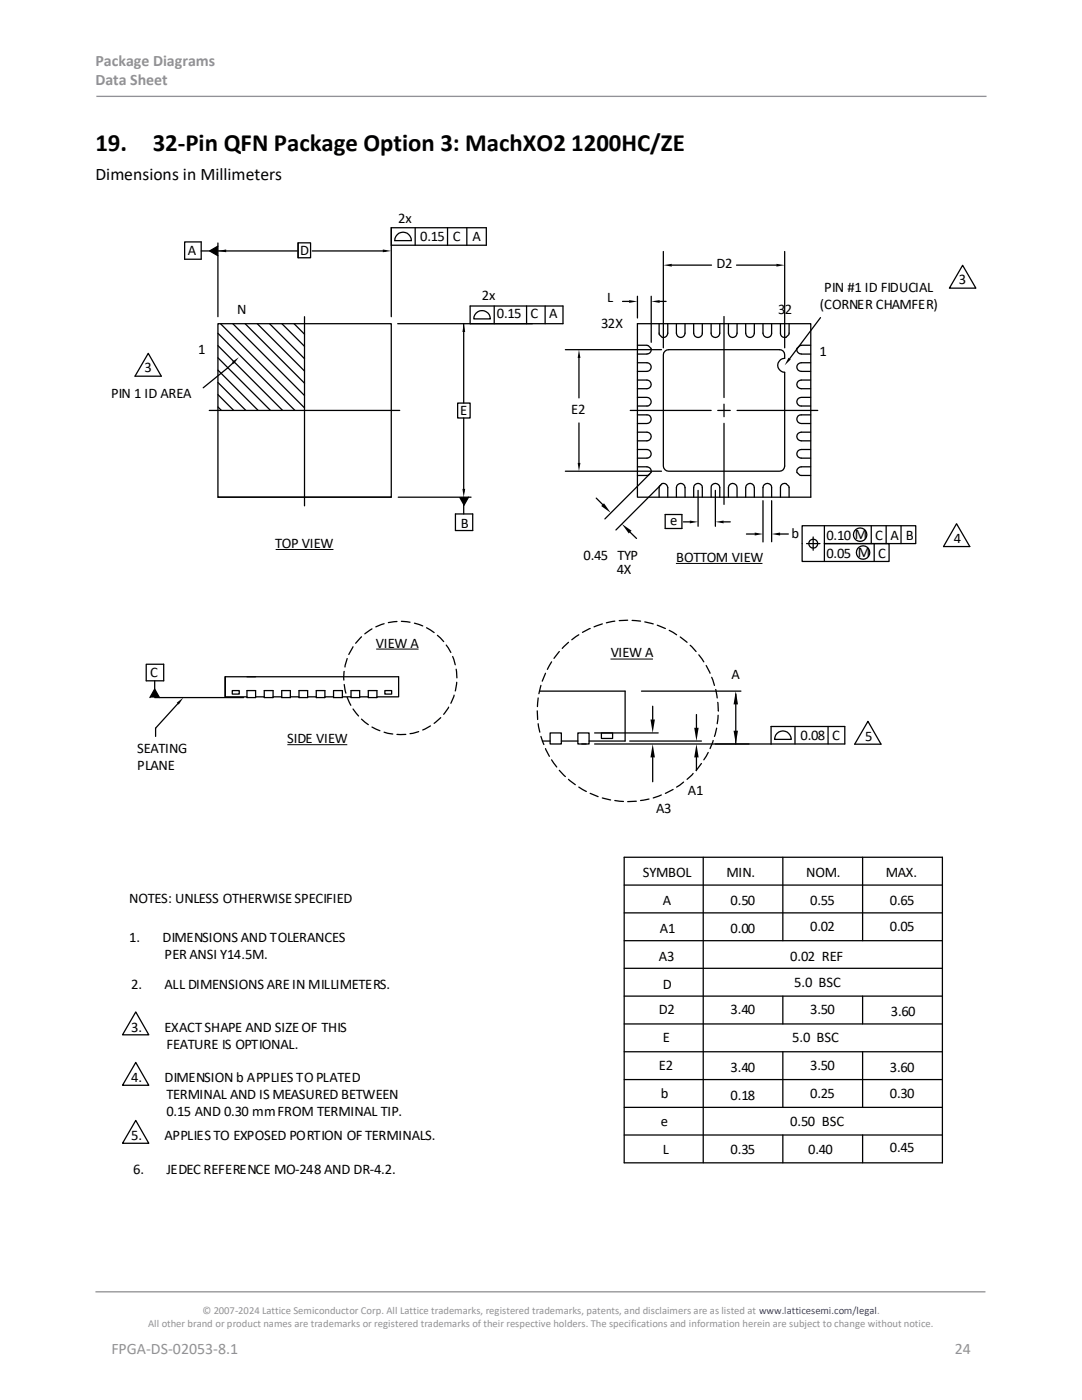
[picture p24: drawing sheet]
<svg xmlns="http://www.w3.org/2000/svg" width="216mm" height="279mm" viewBox="0 0 216 279" stroke-linecap="round" stroke-linejoin="round" font-family="sans-serif">
<defs><g id="words">
<g font-size="5">
<text x="19" y="30.1">19.</text>
<text x="30.5" y="30.1">32-Pin QFN Package Option 3: MachXO2 1200HC/ZE</text>
</g>
<text font-size="3.5" x="19" y="35.9">Dimensions in Millimeters</text>
<g font-size="3.2" fill="#919195">
<text x="19" y="13.2">Package Diagrams</text>
<text x="19" y="17.1">Data Sheet</text>
<text x="22.2" y="270.2">FPGA-DS-02053-8.1</text>
<text x="190.5" y="270.2">24</text>
</g>
<g font-size="2.9">
<text x="79.5" y="44.4">2x</text>
<text x="37.5" y="50.8">A</text>
<text x="59.9" y="50.8">D</text>
<text x="83.9" y="48">0.15</text>
<text x="90.4" y="48">C</text>
<text x="94.3" y="48">A</text>
<text x="143" y="53.4">D2</text>
<text x="96.2" y="60">2x</text>
<text x="164.5" y="58.3">PIN #1 ID FIDUCIAL</text>
<text x="191.3" y="56.8">3</text>
<text x="47.3" y="62.7">N</text>
<text x="99.2" y="63.5">0.15</text>
<text x="105.9" y="63.5">C</text>
<text x="109.6" y="63.5">A</text>
<text x="120" y="65.5">32X</text>
<text x="121.1" y="60.4">L</text>
<text x="155.3" y="62.7">32</text>
<text x="163.6" y="61.7">(CORNER CHAMFER)</text>
<text x="39.6" y="70.7">1</text>
<text x="163.5" y="71.1">1</text>
<text x="28.8" y="74.3">3</text>
<text x="22.2" y="79.5">PIN 1 ID AREA</text>
<text x="91.8" y="82.8">E</text>
<text x="114" y="82.6">E2</text>
<text x="91.9" y="105.3">B</text>
<text x="133.7" y="104.7">e</text>
<text x="157.9" y="107.3">b</text>
<text x="164.9" y="107.7">0.10 M</text>
<text x="174.6" y="107.7">C</text>
<text x="177.7" y="107.7">A</text>
<text x="180.7" y="107.7">B</text>
<text x="54.9" y="109.3">TOP VIEW</text>
<text x="116.4" y="111.7">0.45 TYP</text>
<text x="134.9" y="112.1">BOTTOM VIEW</text>
<text x="164.9" y="111.3">0.05 M</text>
<text x="175.2" y="111.3">C</text>
<text x="190.3" y="108.3">4</text>
<text x="123.1" y="114.5">4X</text>
<text x="75" y="129.2">VIEW A</text>
<text x="121.9" y="131.2">VIEW A</text>
<text x="30" y="135.2">C</text>
<text x="145.9" y="135.6">A</text>
<text x="57.3" y="148.3">SIDE VIEW</text>
<text x="159.7" y="147.7">0.08</text>
<text x="166.1" y="147.7">C</text>
<text x="172.7" y="147.9">5</text>
<text x="27.4" y="150.2">SEATING</text>
<text x="27.4" y="153.6">PLANE</text>
<text x="137.3" y="158.7">A1</text>
<text x="130.9" y="162.3">A3</text>
<text x="128.3" y="175">SYMBOL</text>
<text x="145" y="175">MIN.</text>
<text x="160.9" y="175">NOM.</text>
<text x="176.8" y="175">MAX.</text>
<text x="25.8" y="180.2">NOTES: UNLESS OTHERWISE SPECIFIED</text>
<text x="132.3" y="180.6">A</text>
<text x="145.8" y="180.6">0.50</text>
<text x="161.7" y="180.6">0.55</text>
<text x="161.7" y="185.7">0.02</text>
<text x="177.6" y="180.6">0.65</text>
<text x="177.6" y="185.7">0.05</text>
<text x="25.8" y="188">1.</text>
<text x="32.4" y="188">DIMENSIONS AND TOLERANCES</text>
<text x="32.8" y="191.4">PER ANSI Y14.5M.</text>
<text x="131.5" y="191.7">A3</text>
<text x="131.7" y="186.1">A1</text>
<text x="145.8" y="186.1">0.00</text>
<text x="157.7" y="191.7">0.02 REF</text>
<text x="26.2" y="197.3">2.</text>
<text x="32.8" y="197.3">ALL DIMENSIONS ARE IN MILLIMETERS.</text>
<text x="132.3" y="197.3">D</text>
<text x="158.5" y="196.9">5.0 BSC</text>
<text x="131.5" y="202.5">D2</text>
<text x="145.8" y="202.5">3.40</text>
<text x="161.7" y="202.5">3.50</text>
<text x="177.8" y="202.7">3.60</text>
<text x="26.2" y="205.9">3.</text>
<text x="32.8" y="205.9">EXACT SHAPE AND SIZE OF THIS</text>
<text x="33.2" y="209.3">FEATURE IS OPTIONAL.</text>
<text x="132.3" y="208">E</text>
<text x="158.1" y="208">5.0 BSC</text>
<text x="26.2" y="216">4.</text>
<text x="32.8" y="216">DIMENSION b APPLIES TO PLATED</text>
<text x="131.5" y="213.6">E2</text>
<text x="145.8" y="214">3.40</text>
<text x="161.7" y="213.6">3.50</text>
<text x="177.6" y="214">3.60</text>
<text x="33.2" y="219.4">TERMINAL AND IS MEASURED BETWEEN</text>
<text x="131.9" y="219.2">b</text>
<text x="145.8" y="219.6">0.18</text>
<text x="161.7" y="219.2">0.25</text>
<text x="177.6" y="219.2">0.30</text>
<text x="26.2" y="227.5">5.</text>
<text x="32.8" y="227.5">APPLIES TO EXPOSED PORTION OF TERMINALS.</text>
<text x="33.2" y="222.8">0.15 AND 0.30 mm FROM TERMINAL TIP.</text>
<text x="131.9" y="224.8">e</text>
<text x="157.7" y="224.8">0.50 BSC</text>
<text x="132.3" y="230.3">L</text>
<text x="145.8" y="230.3">0.35</text>
<text x="161.3" y="230.3">0.40</text>
<text x="177.6" y="229.9">0.45</text>
<text x="26.6" y="234.3">6.</text>
<text x="33.2" y="234.3">JEDEC REFERENCE MO-248 AND DR-4.2.</text>
</g>
<g font-size="2.1" fill="#919195">
<text x="40.4" y="262.3">© 2007-2024 Lattice Semiconductor Corp. All Lattice trademarks, registered trademarks, patents, and disclaimers are as listed at www.latticesemi.com/legal.</text>
<text x="29.6" y="264.9">All other brand or product names are trademarks or registered trademarks of their respective holders. The specifications and information herein are subject to change without notice.</text>
</g>
</g></defs>
<path d="M19.2 19.2h177.6M19 257.8h177.6" fill="none" stroke="#919195" stroke-width=".26"/>
<g fill="none" stroke="#000" stroke-width=".25">
<path d="M36.8 48.3h3.3v3.4h-3.3zM40.1 50.1h1.7M43.5 49.1l-1.7 1 1.7 .9M43.5 48.5v14.7M43.5 50.1h15.8M59.5 48.5h2.5v2.9h-2.5zM59.5 48.5v2.9M62.3 50.1h14.7M78.1 48.9h18.9v-3.5h-18.9v17.8M79.2 46.8a1.65 1.65 0 0 1 1.9-.3 1.65 1.65 0 0 1 1 1.5h-3.3v-.4zM82.8 45.4v3.5M89.3 45.4v3.5"/>
<path d="M93.2 45.4v3.5M127.2 59.1v4.4M129.9 59.1v9.2M132.4 50.2v19.2M134.1 52.9h7.9M147 52.9h7.9M156.6 50.2v19.2M192.1 52.9l2.6 4.6h-5.3zM29.6 70.5l2.6 4.6h-5.3zM43.5 78.8l3.1 3.1M43.5 76.3l5.6 5.6M43.5 73.9l8 8"/>
<path d="M43.5 71.4l10.5 10.5M43.5 69l12.9 12.9M43.5 66.5l15.4 15.4M43.5 64.6h34.6v34.6h-34.6zM44 64.6l16.8 16.8M46.5 72.5l-6 4.9M46.5 64.6l14.3 14.3M48.9 64.6l11.9 11.9M51.3 64.6l9.5 9.4M53.8 64.6l7 7M56.2 64.6l4.6 4.5M58.7 64.6l2.1 2.1"/>
<path d="M60.8 63.2v37.8M79.4 64.6h32.9v-3.5h-18.5v3.5M92.5 64.6v15.8M95 62.5a1.65 1.65 0 0 1 1.8-.4 1.65 1.65 0 0 1 1 1.5h-3.3l.1-.4zM98.6 61.1v3.5M105.1 61.1v3.5M108.8 61.1v3.5M112.8 69.8h19.2M115.5 71.4v8M124.2 60.2h1.3M127.2 64.6h34.6v34.6h-34.6zM127.2 72.4h1.9a.86 .86 0 0 1 .8 .9 .86 .86 0 0 1-.8 .8h-1.9"/>
<path d="M127.2 75.8h1.9a.86 .86 0 0 1 .8 .9 .86 .86 0 0 1-.8 .9h-1.9M127.2 79.3h1.9a.86 .86 0 0 1 .8 .9 .86 .86 0 0 1-.8 .8h-1.9M127.2 68.9h1.9M127.2 70.7h1.9M129.1 68.9l.3 .1 .5 .5a.83 .83 0 0 1-.8 1.1M131.5 64.6l.1 2.2 .5 .5a.88 .88 0 0 0 1.1-.8v-1.9M131.6 60.2h1.3M132.7 70.1l.7-.3h22.1a1 1 0 0 1 1.1 1v.7a1.4 1.4 0 0 0-1.4 1.4 1.4 1.4 0 0 0 1.4 1.4v18.7a1 1 0 0 1-1.1 1h-22.1a1.07 1.07 0 0 1-1-1v-22.2zM135 64.6v1.9a.86 .86 0 0 0 .8 .9 .86 .86 0 0 0 .9-.9v-1.9M138.4 64.6v1.9a.86 .86 0 0 0 .9 .9 .86 .86 0 0 0 .8-.9v-1.9M141.9 64.6v1.9a.86 .86 0 0 0 .9 .9 .86 .86 0 0 0 .8-.9v-1.9M144.5 63.2v16.1"/>
<path d="M145.3 64.6v1.9a.86 .86 0 0 0 .9 .9 .86 .86 0 0 0 .9-.9v-1.9M148.8 64.6v1.9a.86 .86 0 0 0 .9 .9 .86 .86 0 0 0 .8-.9v-1.9M152.2 64.6v1.9a.86 .86 0 0 0 .9 .9 .86 .86 0 0 0 .9-.9v-1.9M155.7 64.6v1.9a.83 .83 0 0 0 1.1 .8l.6-.5 .1-2.2M159.9 68.9l-.3 .1-.6 .5a.83 .83 0 0 0 .9 1.1M159.9 68.9h1.8M159.9 70.7h1.8M161.7 79.3h-1.8a.86 .86 0 0 0-.9 .9 .86 .86 0 0 0 .9 .8h1.8M161.7 75.8h-1.8a.86 .86 0 0 0-.9 .9 .86 .86 0 0 0 .9 .9h1.8M161.7 72.4h-1.8a.86 .86 0 0 0-.9 .9 .86 .86 0 0 0 .9 .8h1.8M163.7 63.4l-6.1 8.2M41.8 81.9h38"/>
<path d="M43.5 99.2h34.6M43.5 81.2l.7 .7M79.5 99.2h14.5M91.3 80.4h2.5v3h-2.5zM92.5 83.4v14.8M92.5 99.2v3.4M93.5 99.2l-1 1.7M112.8 94h19.2M115.5 84.4v8M119 99.4l1.3 1.3M125.8 81.9h16.1M127.2 82.8h1.9a.86 .86 0 0 1 .8 .9 .86 .86 0 0 1-.8 .8h-1.9"/>
<path d="M127.2 86.3h1.9a.86 .86 0 0 1 .8 .8 .86 .86 0 0 1-.8 .9h-1.9M127.2 89.7h1.9a.86 .86 0 0 1 .8 .9 .86 .86 0 0 1-.8 .8h-1.9M127.2 93.2h1.9a.88 .88 0 0 1 .8 1.1l-.5 .6h-2.2M129.6 94.6l-8.9 9M131.5 99.2l.1-2.1 .5-.6a.88 .88 0 0 1 1.1 .8v1.9M131.9 96.8l-9 9M135 99.2v-1.9a.86 .86 0 0 1 .8-.8 .86 .86 0 0 1 .9 .8v1.9M138.4 99.2v-1.9a.86 .86 0 0 1 .9-.8 .86 .86 0 0 1 .8 .8v1.9M139.3 97.9v7.1M141.9 99.2v-1.9a.86 .86 0 0 1 .9-.8 .86 .86 0 0 1 .8 .8v1.9M142.7 97.9v7.1M143.2 81.9h2.5"/>
<path d="M144.5 80.7v2.5M144.5 84.5v16.2M145.3 99.2v-1.9a.86 .86 0 0 1 .9-.8 .86 .86 0 0 1 .9 .8v1.9M147.1 81.9h16.1M148.8 99.2v-1.9a.86 .86 0 0 1 .9-.8 .86 .86 0 0 1 .8 .8v1.9M152.2 99.2v-1.9a.86 .86 0 0 1 .9-.8 .86 .86 0 0 1 .9 .8v1.9M152.2 99.9v8.3M154 99.9v8.2M155.7 99.2v-1.9a.83 .83 0 0 1 1.1-.8l.6 .6 .1 2.1M161.7 89.7h-1.8a.86 .86 0 0 0-.9 .9 .86 .86 0 0 0 .9 .8h1.8M161.7 86.3h-1.8a.86 .86 0 0 0-.9 .8 .86 .86 0 0 0 .9 .9h1.8M161.7 82.8h-1.8a.86 .86 0 0 0-.9 .9 .86 .86 0 0 0 .9 .8h1.8"/>
<path d="M161.7 93.2h-1.8a.92 .92 0 0 0-.9 1.1l.6 .6h2.1M90.9 102.6h3.4v3.3h-3.4zM125.7 106.2l1.3 1.3M132.7 102.7h3.4v2.8h-3.4zM136.4 104.2h1.2M144.4 104.2h1.3M148.9 106.6h1.7M155.7 106.6h1.6M160.9 108.5h2.7M162.3 107.2v2.6M164.5 104.9v3.6h12.9v3.6h-17.3v-7.2h22.6v3.6h-18.2v3.6M173.8 104.9v3.6"/>
<path d="M174.4 108.5v3.6M176.8 104.9v3.6M179.8 104.9v3.6M190.9 104.5l2.6 4.6h-5.2zM29.2 132.6h3.5v3.3h-3.5zM29.9 139.2l1-1.7 .9 1.7M30.9 135.9v1.6M30.9 139.2h17.7M44.9 139.1v-4v4h4.4M45 135.1h34.5v4h-4.3M46.3 137.8h1.4v.7h-1.4zM49.3 137.8h1.7v1.4h-1.7z"/>
<path d="M51 139.1h1.7M52.7 137.8h1.8v1.4h-1.8zM54.5 139.1h1.7M56.2 137.8h1.7v1.4h-1.7zM57.9 139.1h1.8M59.7 137.8h1.7v1.4h-1.7zM61.4 139.1h1.7M63.1 137.8h1.7v1.4h-1.7zM64.8 139.1h1.8M66.6 137.8h1.7v1.4h-1.7zM68.3 139.1h1.7M68.7 134l-.1 1.7"/>
<path d="M68.7 136.6l.3 1.7M69.3 131.4l-.5 1.7M69.3 139.2l.7 1.6M70 137.8h1.8v1.4h-1.8zM70.4 129.1l-.8 1.5M71.8 139.1h1.7M72.1 127.1l-1.1 1.3M73.5 137.8h1.7v1.4h-1.7zM74.2 125.5l-1.4 1M76.6 124.5l-1.6 .6M76.8 137.8h1.3v.7h-1.3zM79.2 124l-1.7 .3"/>
<path d="M80.1 124l1.7 .2M82.7 124.4l1.6 .5M85.1 125.3l1.5 .9M87.3 126.8l1.2 1.2M89 128.7l1 1.5M90.3 131l.5 1.7M90.6 138.7l-.6 1.7M91 133.6l.2 1.7M91.1 136.2l-.3 1.7M107.4 139.3l-.2 1.7M107.6 137.9h17.1v10h-7.2M107.9 136.8l-.4 1.6"/>
<path d="M108.9 134.4l-.7 1.5M110.1 132.1l-.9 1.5M111.6 130l-1.1 1.4M113.4 128.2l-1.2 1.2M115.5 126.7l-1.4 1M117.8 125.4l-1.6 .8M120.2 124.5l-1.7 .6M122.7 124l-1.7 .3M125.2 123.8l-1.6 .1M126.1 123.8l1.7 .2M128 137.9h19.8M128.7 124.1l1.6 .4"/>
<path d="M131.2 124.8l1.6 .6M133.5 125.8l1.5 .9M135.7 127.1l1.4 1.1M137.7 128.8l1.2 1.2M139.4 130.7l1 1.4M140.9 132.8l.8 1.6M142 135.2l.6 1.6M142.8 137.6l.3 1.7M146.8 138.5v10M35.5 140.4l-4.5 4.9v1.7M70.4 141.5l1.1 1.4M72.1 143.5l1.4 1.1"/>
<path d="M74.2 145.1l1.6 .7M76.6 146.1l1.8 .4M79.2 146.6h1.8M83.5 146l-1.7 .4M85.9 144.9l-1.6 .8M87.9 143.2l-1.3 1.2M89.5 141.1l-1 1.5M107.2 141.9l.1 1.7M107.4 144.4l.3 1.7M107.9 147l.6 1.6M108.2 147.9h1.6M108.9 149.4l.7 1.5"/>
<path d="M109.8 146.3h2.2v2.2h-2.2zM110.1 151.6l1 1.5M111.6 153.7l1.2 1.3M112 147.9h3.3M113.4 155.5l1.4 1.1M115.3 146.3h2.2v2.2h-2.2zM115.5 157.1l1.5 .9M116.1 148.5h.9zM117.8 158.3l1.5 .7M118.6 148.5h50v-3.5h-14.7v3.5M118.6 146.3h12.7M120 146.3h2.2v1.1h-2.2z"/>
<path d="M120.2 159.2l1.6 .5M122.7 159.8l1.7 .1M125.7 147.9h14.3M127 159.9l-1.8 .1M129.5 159.5l-1.7 .3M130.2 140.9v2.7M130.2 151.2v4.8M132 158.7l-1.7 .5M134.3 157.6l-1.5 .7M136.4 156.1l-1.4 1M138.3 154.4l-1.2 1.1M139 142.6v2.6"/>
<path d="M139 151.2v2.6M140 152.4l-1.1 1.3M141.3 150.2l-.9 1.4M142.3 147.8l-.6 1.6M143 145.3l-.4 1.7M143.2 140.2l.2 1.7M143.3 142.7l-.2 1.7M155 146.4a1.67 1.67 0 0 1 1.9-.4 1.67 1.67 0 0 1 1 1.6h-3.3l.2-.9zM158.6 145v3.5M165.2 145v3.5M173.2 144l2.6 4.5h-5.3zM124.5 171.1h63.5v61h-63.5z"/>
<path d="M124.5 176.6h63.5M140.3 171.1v61M156.2 171.1v16.6M172.1 171.1v16.6M124.6 182.2h63.4M124.6 187.7h63.4M124.6 193.2h63.4M124.6 198.8h63.4M156.2 198.8v5.6M172.1 198.8v5.6M27.1 212l2.6 4.6h-5.3zM27.1 202l2.6 4.5h-5.3z"/>
<path d="M124.6 204.4h63.4M124.6 209.9h63.4M124.6 215.5h63.4M156.2 209.9v11.1M172.1 209.9v11.1M27.1 223.6l2.6 4.6h-5.3zM124.6 221h63.4M124.6 226.5h63.4M156.2 226.5v5.6M172.1 226.5v5.6"/>
<circle cx="162.3" cy="108.5" r=".89"/>
<circle cx="171.6" cy="106.7" r="1.34"/>
<circle cx="172.2" cy="110.3" r="1.34"/>
</g>
<g fill="#000">
<path d="M41.8 50.1l1.7-1v1.9zM43.5 50.1l1.6-.3v.5zM76.4 49.8l1.7 .3-1.7 .2zM125.5 59.9l1.7 .3-1.7 .2zM129.9 60.2l1.7-.3v.5zM132.4 52.9l1.7-.2v.5zM154.9 52.7l1.7 .2-1.7 .3zM46.3 72.2l1.4-.9-1.1 1.4zM92.5 64.6l.3 1.7h-.5zM115.5 69.8l.3 1.6h-.5zM157.3 71.4l.5 .3-1.2 1.2zM92.3 97.6h.5l-.3 1.6z"/>
<path d="M91.6 99.2h1.9l-1 1.7zM115.3 92.4h.5l-.3 1.6zM120.5 100.4l1.4 1.9-1.9-1.3zM124.1 104.6l1.9 1.3-.5 .6zM137.6 103.9l1.7 .3-1.7 .2zM142.7 104.2l1.7-.3v.5zM150.6 106.3l1.6 .3-1.6 .3zM154 106.6l1.7-.3v.6zM30.9 137.5l.9 1.7h-1.9zM35.3 140.2l1.3-1-.9 1.4zM129.8 143.6h.9l-.5 2.7zM130.2 148.5l.5 2.7h-.9z"/>
<path d="M139 148.5l.4 2.7h-.9zM138.5 145.2h.9l-.4 2.7zM146.4 145.8h.9l-.5 2.7zM146.8 137.9l.5 2.7h-.9z"/>
</g>
<path d="M144.5 81.9h.1M55 109.7h11.5M134.9 112.4h17.2M75.1 129.5h8.4M121.8 131.5h8.5M57.3 148.6h12" fill="none" stroke="#000" stroke-width=".2"/>
<use href="#words"/>
</svg>
